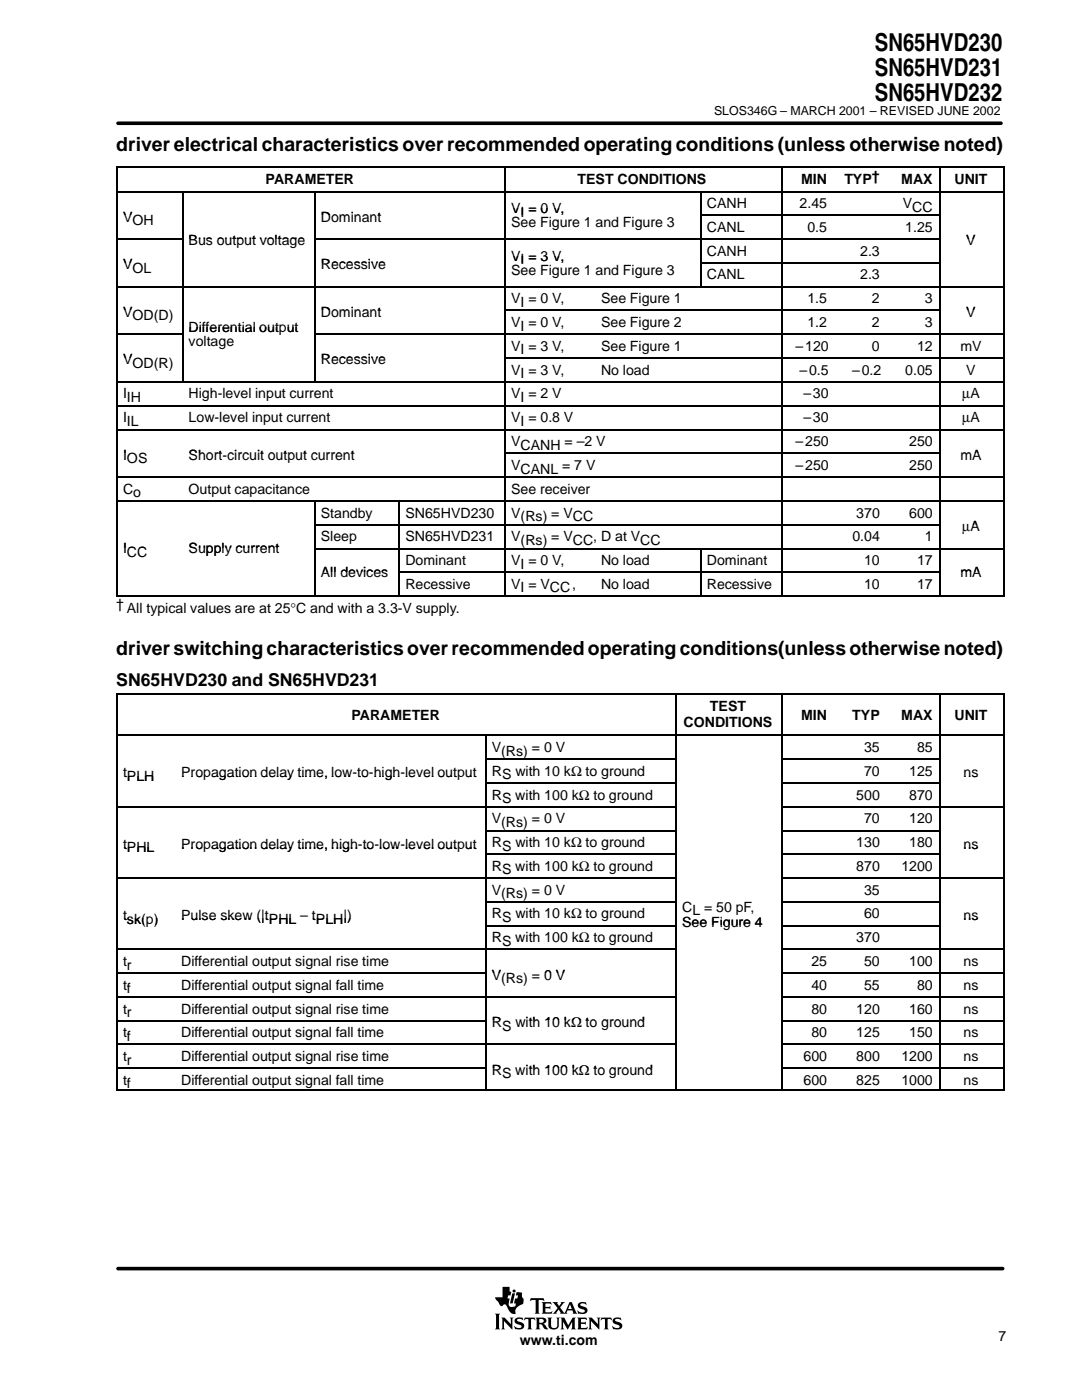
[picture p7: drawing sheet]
<svg xmlns="http://www.w3.org/2000/svg" width="216mm" height="279mm" viewBox="0 0 216 279" stroke-linecap="round" stroke-linejoin="round" font-family="sans-serif">
<defs><g id="words">
<g font-size="4.9">
<text x="174.6" y="10.2">SN65HVD230</text>
<text x="174.6" y="15.2">SN65HVD231</text>
<text x="174.6" y="20.1">SN65HVD232</text>
</g>
<g font-size="3.9">
<text x="23.2" y="30.2">driver electrical characteristics over recommended operating conditions (unless otherwise noted)</text>
<text x="23.2" y="130.8">driver switching characteristics over recommended operating conditions(unless otherwise noted)</text>
</g>
<text font-size="3.5" x="23.2" y="136.9">SN65HVD230 and SN65HVD231</text>
<g font-size="2.8">
<text x="53" y="36.8">PARAMETER</text>
<text x="115.2" y="36.8">TEST CONDITIONS</text>
<text x="141" y="41.5">CANH</text>
<text x="159.6" y="41.5">2.45</text>
<text x="159.9" y="36.8">MIN</text>
<text x="168.5" y="36.8">TYP†</text>
<text x="179.8" y="36.8">MAX</text>
<text x="180.1" y="41.5">VCC</text>
<text x="190.5" y="36.8">UNIT</text>
<text x="24.6" y="44.2">VOH</text>
<text x="24.6" y="44.2">V</text>
<text x="64" y="44.2">Dominant</text>
<text x="102" y="42.5">VI = 0 V,</text>
<text x="102" y="45.4">See Figure 1 and Figure 3</text>
<text x="141" y="46.3">CANL</text>
<text x="161.1" y="46.3">0.5</text>
<text x="180.6" y="46.3">1.25</text>
<text x="24.6" y="53.7">VOL</text>
<text x="24.6" y="53.7">V</text>
<text x="37.6" y="49">Bus output voltage</text>
<text x="64" y="53.7">Recessive</text>
<text x="102" y="52">VI = 3 V,</text>
<text x="141" y="51">CANH</text>
<text x="171.6" y="51">2.3</text>
<text x="192.8" y="49">V</text>
<text x="102" y="54.8">See Figure 1 and Figure 3</text>
<text x="141" y="55.8">CANL</text>
<text x="171.6" y="55.8">2.3</text>
<text x="24.6" y="63.2">V</text>
<text x="24.6" y="63.2">VOD(D)</text>
<text x="64" y="63.2">Dominant</text>
<text x="102" y="60.5">VI = 0 V,</text>
<text x="102" y="65.3">VI = 0 V,</text>
<text x="119.9" y="60.5">See Figure 1</text>
<text x="119.9" y="65.3">See Figure 2</text>
<text x="161.1" y="60.5">1.5</text>
<text x="161.1" y="65.3">1.2</text>
<text x="174" y="60.5">2</text>
<text x="174" y="65.3">2</text>
<text x="184.5" y="60.5">3</text>
<text x="184.5" y="65.3">3</text>
<text x="192.8" y="63.2">V</text>
<text x="37.6" y="66.3">Differential output</text>
<text x="37.6" y="66.3">Differential out ut</text>
<text x="37.6" y="69.1">voltage</text>
<text x="102" y="70">VI = 3 V,</text>
<text x="119.9" y="70">See Figure 1</text>
<text x="158.7" y="70">–120</text>
<text x="174" y="70">0</text>
<text x="183" y="70">12</text>
<text x="191.6" y="70">mV</text>
<text x="24.6" y="72.7">VOD(R)</text>
<text x="24.6" y="72.7">V</text>
<text x="64" y="72.7">Recessive</text>
<text x="102" y="74.7">VI = 3 V,</text>
<text x="119.9" y="74.7">No load</text>
<text x="159.5" y="74.7">–0.5</text>
<text x="170" y="74.7">–0.2</text>
<text x="180.6" y="74.7">0.05</text>
<text x="192.8" y="74.7">V</text>
<text x="24.6" y="79.5">IIH</text>
<text x="37.6" y="79.5">High-level input current</text>
<text x="102" y="79.5">VI = 2 V</text>
<text x="160.3" y="79.5">–30</text>
<text x="192" y="79.5">µA</text>
<text x="24.6" y="84.3">IIL</text>
<text x="37.6" y="84.3">Low-level input current</text>
<text x="102" y="84.3">VI = 0.8 V</text>
<text x="102" y="89">VCANH = –2 V</text>
<text x="158.7" y="89">–250</text>
<text x="160.3" y="84.3">–30</text>
<text x="181.4" y="89">250</text>
<text x="192" y="84.3">µA</text>
<text x="24.6" y="91.7">I</text>
<text x="24.6" y="91.8">IOS</text>
<text x="37.6" y="91.7">Short circuit output current</text>
<text x="37.6" y="91.8">Short-circuit output current</text>
<text x="102" y="93.8">VCANL = 7 V</text>
<text x="158.7" y="93.8">–250</text>
<text x="181.4" y="93.8">250</text>
<text x="191.6" y="91.7">mA</text>
<text x="24.6" y="98.6">Co</text>
<text x="37.6" y="98.6">Output capacitance</text>
<text x="102" y="98.6">See receiver</text>
<text x="64" y="103.3">Standby</text>
<text x="80.9" y="103.3">SN65HVD230</text>
<text x="102" y="103.3">V(Rs) = VCC</text>
<text x="170.9" y="103.3">370</text>
<text x="181.4" y="103.3">600</text>
<text x="192" y="106">µA</text>
<text x="193.6" y="106">A</text>
<text x="24.6" y="110.4">ICC</text>
<text x="37.6" y="110.4">Supply current</text>
<text x="64" y="108.1">Sleep</text>
<text x="80.9" y="108.1">SN65HVD231</text>
<text x="80.9" y="112.8">Dominant</text>
<text x="102" y="108.1">V(Rs) = VCC, D at VCC</text>
<text x="102" y="112.8">VI = 0 V,</text>
<text x="119.9" y="112.8">No load</text>
<text x="141" y="112.8">Dominant</text>
<text x="170.1" y="108.1">0.04</text>
<text x="172.4" y="112.8">10</text>
<text x="183" y="112.8">17</text>
<text x="184.5" y="108.1">1</text>
<text x="64" y="115.2">All devices</text>
<text x="80.9" y="117.5">Recessive</text>
<text x="102" y="117.5">VI = VCC,</text>
<text x="119.9" y="117.5">No load</text>
<text x="141" y="117.5">Recessive</text>
<text x="172.4" y="117.5">10</text>
<text x="183" y="117.5">17</text>
<text x="191.6" y="115.2">mA</text>
<text x="23.2" y="121.6">† All typical values are at 25°C and with a 3.3-V supply.</text>
<text x="70.1" y="143.6">PARAMETER</text>
<text x="141.7" y="142">TEST</text>
<text x="159.9" y="143.6">MIN</text>
<text x="170.1" y="143.6">TYP</text>
<text x="179.8" y="143.6">MAX</text>
<text x="190.5" y="143.6">UNIT</text>
<text x="136.4" y="145.1">CONDITIONS</text>
<text x="24.6" y="155.2">tPLH</text>
<text x="36.2" y="155.2">Propagation delay time, low-to-high-level output</text>
<text x="36.2" y="155.2">Pro agation delay time, low to high level out ut</text>
<text x="98.1" y="154.8">RS with 10 kΩ to ground</text>
<text x="98.1" y="150.1">V(Rs) = 0 V</text>
<text x="172.4" y="150.1">35</text>
<text x="172.4" y="154.8">70</text>
<text x="181.4" y="154.8">125</text>
<text x="183" y="150.1">85</text>
<text x="192.3" y="155.2">ns</text>
<text x="98.1" y="159.6">RS with 100 kΩ to ground</text>
<text x="170.9" y="159.6">500</text>
<text x="181.4" y="159.6">870</text>
<text x="98.1" y="164.3">V(Rs) = 0 V</text>
<text x="172.4" y="164.3">70</text>
<text x="181.4" y="164.3">120</text>
<text x="24.6" y="169.4">tPHL</text>
<text x="36.2" y="169.4">Propagation delay time, high-to-low-level output</text>
<text x="36.2" y="169.4">Pro agation delay time, high to low level out ut</text>
<text x="98.1" y="169.1">RS with 10 kΩ to ground</text>
<text x="98.1" y="173.8">RS with 100 kΩ to ground</text>
<text x="170.9" y="169.1">130</text>
<text x="170.9" y="173.8">870</text>
<text x="179.9" y="173.8">1200</text>
<text x="181.4" y="169.1">180</text>
<text x="192.3" y="169.4">ns</text>
<text x="98.1" y="178.6">V(Rs) = 0 V</text>
<text x="172.4" y="178.6">35</text>
<text x="24.6" y="183.6">tsk(p)</text>
<text x="24.6" y="183.6">tsk( )</text>
<text x="36.2" y="183.6">Pulse skew (|tPHL – ttPLH|)</text>
<text x="36.2" y="183.6">Pulse skew (|tPHL</text>
<text x="63" y="184.3">PLH|)</text>
<text x="98.1" y="183.3">RS with 10 kΩ to ground</text>
<text x="136.1" y="181.9">CL = 50 pF,</text>
<text x="136.1" y="185.1">See Figure 4</text>
<text x="172.4" y="183.3">60</text>
<text x="192.3" y="183.6">ns</text>
<text x="98.1" y="188">RS with 100 kΩ to ground</text>
<text x="170.9" y="188">370</text>
<text x="24.6" y="192.8">tr</text>
<text x="24.6" y="197.5">tf</text>
<text x="36.2" y="192.8">Differential output signal rise time</text>
<text x="36.2" y="197.5">Differential output signal fall time</text>
<text x="98.1" y="195.5">V(Rs) = 0 V</text>
<text x="98.1" y="195.5">V</text>
<text x="108.6" y="195.5">0 V</text>
<text x="161.9" y="192.8">25</text>
<text x="161.9" y="197.5">40</text>
<text x="172.4" y="192.8">50</text>
<text x="172.4" y="197.5">55</text>
<text x="181.4" y="192.8">100</text>
<text x="183" y="197.5">80</text>
<text x="192.3" y="192.8">ns</text>
<text x="192.3" y="197.5">ns</text>
<text x="24.6" y="202.3">tr</text>
<text x="36.2" y="202.3">Differential output signal rise time</text>
<text x="161.9" y="202.3">80</text>
<text x="170.9" y="202.3">120</text>
<text x="181.4" y="202.3">160</text>
<text x="192.3" y="202.3">ns</text>
<text x="24.6" y="207">tf</text>
<text x="36.2" y="207">Differential output signal fall time</text>
<text x="98.1" y="205">RS with 10 kΩ to ground</text>
<text x="98.1" y="205">R</text>
<text x="102.8" y="205">with 10 kΩ to ground</text>
<text x="161.9" y="207">80</text>
<text x="170.9" y="207">125</text>
<text x="181.4" y="207">150</text>
<text x="192.3" y="207">ns</text>
<text x="24.6" y="211.8">tr</text>
<text x="36.2" y="211.8">Differential output signal rise time</text>
<text x="98.1" y="214.5">R</text>
<text x="98.1" y="214.5">RS with 100 kΩ to ground</text>
<text x="102.8" y="214.5">with 100 kΩ to ground</text>
<text x="160.3" y="211.8">600</text>
<text x="170.9" y="211.8">800</text>
<text x="179.9" y="211.8">1200</text>
<text x="192.3" y="211.8">ns</text>
<text x="24.6" y="216.5">tf</text>
<text x="36.2" y="216.5">Differential output signal fall time</text>
<text x="160.3" y="216.5">600</text>
<text x="170.9" y="216.5">825</text>
<text x="179.9" y="216.5">1000</text>
<text x="192.3" y="216.5">ns</text>
<text x="103.7" y="268.4">www.ti.com</text>
<text x="199.2" y="267.7">7</text>
</g>
<text font-size="2.5" x="142.5" y="23">SLOS346G – MARCH 2001 – REVISED JUNE 2002</text>
</g></defs>
<path d="M23.5 24.6h176.2" fill="none" stroke="#000" stroke-width=".72"/>
<g fill="#000">
<path d="M102.2 258.1h.6l-.5 2h-.5z"/>
<path d="M100.3 256.8h1.4v.9l.3 .1-.1 .7h-.5l-.1 .6h.4l-.2 1a.67 .67 0 0 0 .3 .7 .67 .67 0 0 0 .8 0l.2-.1 .2-.6h-.4l.2-1h.4l.2-.6h-.5l.2-.6 1.1 .1-.1 .6 .4 .5v.5a.7 .7 0 0 1-.7 .9l-.8 .6-.2 .8a.19 .19 0 0 1 .1 .2 .19 .19 0 0 1-.2 .1l-.7-.1-.4-.4-.5-1a.44 .44 0 0 0-.4-.4 .44 .44 0 0 0-.5 .3 .75 .75 0 0 1-.7-.7l-.5-.5-.2-.5h1.5z" fill-rule="evenodd"/>
<path d="M115.4 260.1l.4-.2 1.1-.1 .2 .6-.6-.3-.6 .1a.24 .24 0 0 0-.1 .3 .24 .24 0 0 0 .3 .1 1.01 1.01 0 0 1 1.1 1l-.4 .5-1.4 .1-.2-.7 .9 .5 .3-.1 .3-.2a.99 .99 0 0 0-1-.6 .62 .62 0 0 1-.3-1z" fill-rule="evenodd"/>
<path d="M105.9 259.1h2.6l.1 .6-.5-.3-.6 .1v2.4l.2 .3h-1l.2-.3v-2.4l-.6-.1-.5 .3z" fill-rule="evenodd"/>
<path d="M108.1 259.9h1.8l.1 .5-.4-.3-.8 .1v.6h.8l.2-.2v.7l-.2-.2h-.8v.7l1 .1 .4-.2-.1 .5h-2l.2-.3v-1.8z" fill-rule="evenodd"/>
<path d="M110.2 259.9h1.1l-.1 .2 .4 .6 .4-.6-.1-.2h.8l-.9 1 .8 1.2 1-2.2h.5l.9 2.1 .2 .2h-1l.2-.2-.2-.5h-1l-.1 .5 .1 .2h-1.5l.2-.3-.4-.6-.5 .6 .1 .3h-.9l1.1-1.1z" fill-rule="evenodd"/>
<circle cx="102.6" cy="257.7" r=".31"/>
</g>
<path d="M113.7 260.3l.4 .9h-.7z" fill="#fff"/>
<g fill="#000">
<path d="M98.8 262.2h1l-.2 .2v2.7l.2 .2h-1l.2-.3v-2.5z" fill-rule="evenodd"/>
<path d="M100 263h.7l1.2 1.3v-1l-.2-.3h.8l-.3 .2v2.1l-1.6-1.7v1.4l.2 .3h-.8l.2-.3v-1.8z" fill-rule="evenodd"/>
<path d="M102.9 263.2a1.53 1.53 0 0 1 1.3-.2l.1-.1 .1 .6-.6-.3h-.5a.28 .28 0 0 0-.1 .4 .28 .28 0 0 0 .4 .2 .94 .94 0 0 1 1 1l-.3 .4-.3 .1h-1.2l-.2-.7 .5 .4h.6l.4-.2-.1-.2-.2-.2a1.05 1.05 0 0 1-1.1-.8z" fill-rule="evenodd"/>
<path d="M104.7 263h2l.1 .5-.3-.2h-.5v1.7l.2 .3h-1l.2-.4v-1.6h-.5l-.3 .2z" fill-rule="evenodd"/>
<path d="M106.9 263h1.3a.61 .61 0 0 1 .8 .4 .61 .61 0 0 1-.6 .7l1 1.1a.64 .64 0 0 1-.7 .1 .64 .64 0 0 1-.4-.5l-.3-.5h-.4v.7l.2 .3h-.9l.2-.4v-1.6z" fill-rule="evenodd"/>
<path d="M109.2 263h1l-.2 .2v1.4l.1 .3 .3 .1h.5l.3-.4v-1.4l-.2-.2h.7l-.2 .2v1.3a1.07 1.07 0 0 1-1 .8 1.07 1.07 0 0 1-1.1-.8v-1.3z" fill-rule="evenodd"/>
<path d="M111.8 263h.8l.8 1.5 .9-1.5h.6l-.2 .2v1.8l.2 .3h-1l.3-.4v-1.1l-1 1.5-.8-1.5v1.2l.2 .3h-.8l.3-.4v-1.6z" fill-rule="evenodd"/>
<path d="M115.2 263h1.8l.1 .5-.4-.3-.8 .1v.6h.8l.2-.2v.7l-.2-.2h-.8v.8h.9l.5-.2-.2 .5h-1.9l.2-.3v-1.8z" fill-rule="evenodd"/>
<path d="M117.4 263h.7l1.2 1.3v-1.1l-.2-.2h.7l-.2 .2v2.1l-1.7-1.7v1.4l.2 .3h-.7l.2-.4v-1.6z" fill-rule="evenodd"/>
<path d="M120 263h2l.1 .5-.3-.2h-.6v1.7l.3 .3h-1l.2-.4v-1.6h-.5l-.3 .2z" fill-rule="evenodd"/>
<path d="M122.4 263.2a1.3 1.3 0 0 1 1.3-.2l.1-.1 .2 .6-.6-.3h-.5a.28 .28 0 0 0-.2 .4 .28 .28 0 0 0 .4 .2 1.02 1.02 0 0 1 1.1 .8l-.2 .5-.7 .2h-.9l-.3-.7 .8 .4h.6a.26 .26 0 0 0 .1-.3 .26 .26 0 0 0-.1-.2l-.4-.1a.75 .75 0 0 1-.7-.4 .75 .75 0 0 1 0-.8z" fill-rule="evenodd"/>
</g>
<path d="M107.6 263.3l.4-.1a.4 .4 0 0 1 .5 .4 .4 .4 0 0 1-.5 .4h-.4z" fill-rule="evenodd" fill="#fff"/>
<path d="M23.5 253.2h176.6" fill="none" stroke="#000" stroke-width=".72"/>
<g fill="none" stroke="#000" stroke-width=".32">
<path d="M23.2 33.4h177.3M23.2 38.2h177.3M23.4 33.3v85.8M36.4 38.1v37.9M62.8 38.1v37.9M100.8 33.3v85.8M139.8 38.1v18.9M156 33.3v85.8M187.6 33.3v85.8M200.3 33.3v85.8M23.2 47.7h13.1M23.2 57.2h177.3"/>
<path d="M62.7 47.7h124.8M139.7 43h47.8M139.7 52.4h47.8M23.2 66.7h13.1M23.2 76.2h177.3M62.7 66.7h137.8M100.6 61.9h86.9M100.6 71.4h99.9M23.2 80.9h177.3M23.2 85.7h177.3M23.2 95.2h177.3M23.2 100h177.3"/>
<path d="M62.8 99.8v19.3M79.7 99.8v19.3M100.6 90.5h86.9M23.2 119h177.3M62.7 104.7h124.8M62.7 109.5h137.8M79.5 114.2h108M139.8 109.3v9.8M23.2 138.6h177.3M23.4 138.4v79.3M134.9 138.4v79.3M156 138.4v79.3"/>
<path d="M187.6 138.4v79.3M200.3 138.4v79.3M23.2 146.8h177.3M96.8 151.5h38M96.8 156.3h38M96.9 146.6v71.1M155.9 151.5h31.6M155.9 156.3h31.6M23.2 161h111.6M23.2 175.2h111.6M96.8 165.8h38M96.8 170.5h38"/>
<path d="M96.8 180h38M155.9 161h44.6M155.9 165.8h31.6M155.9 170.5h31.6M155.9 175.2h44.6M155.9 180h31.6M23.2 189.5h111.6M23.2 194.2h73.6M23.2 199h111.6M96.8 184.7h38M155.9 184.7h31.6M155.9 189.5h44.6"/>
<path d="M155.9 194.2h44.6M155.9 199h44.6M23.2 203.7h73.6M23.2 208.4h111.6M23.2 213.2h73.6M23.2 217.6h177.3M155.9 203.7h44.6M155.9 208.4h44.6M155.9 213.2h44.6"/>
</g>
<use href="#words"/>
</svg>
